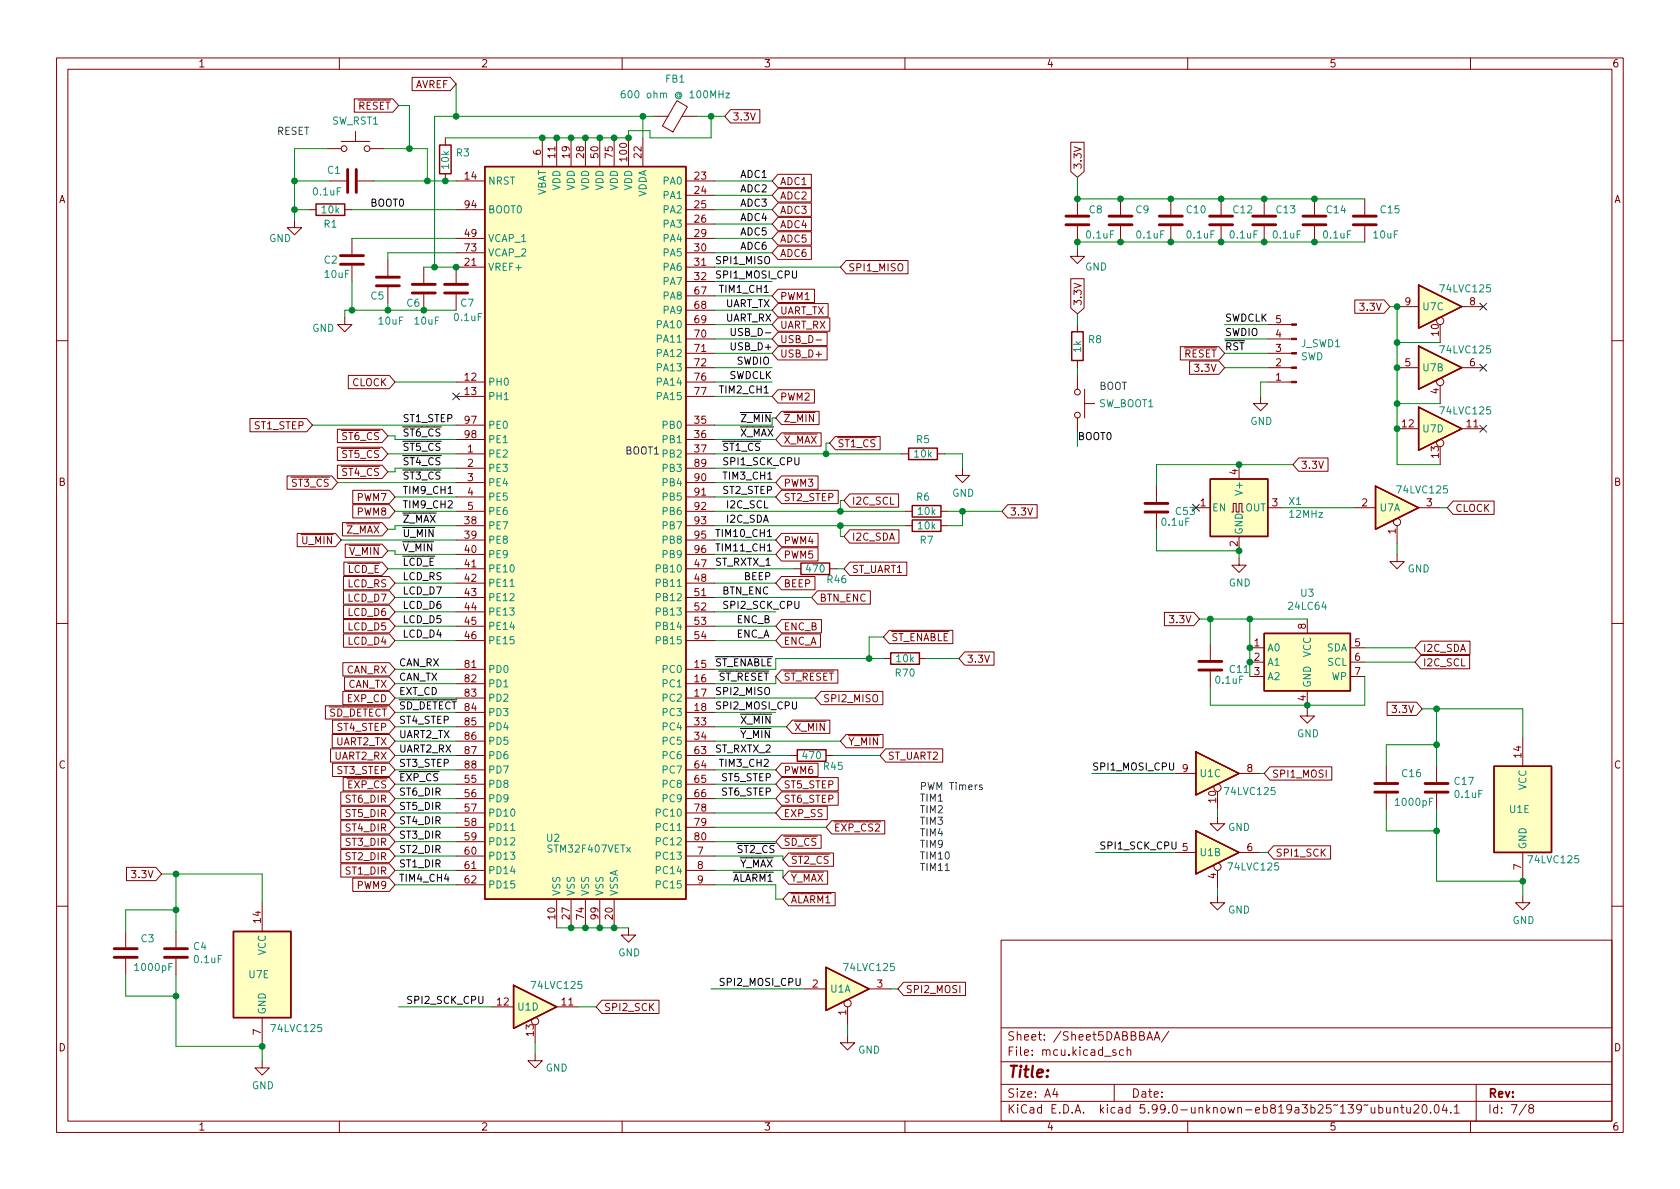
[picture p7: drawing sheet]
<svg xmlns="http://www.w3.org/2000/svg" width="297mm" height="210mm" viewBox="0 0 297 210" stroke-linecap="round" stroke-linejoin="round" font-family="sans-serif">
<defs><g id="words">
<text font-size="2.8" fill="#840000" x="178" y="190.6">Title:</text>
<g font-size="2.1" fill="#840000">
<text x="178" y="184">Sheet: /Sheet5DABBBAA/</text>
<text x="178" y="186.7">File: mcu.kicad_sch</text>
<text x="178" y="196.9">KiCad E.D.A. kicad 5.99.0-unknown-eb819a3b25~139~ubuntu20.04.1</text>
<text x="178" y="194.1">Size: A4</text>
<text x="200" y="194.1">Date:</text>
<text x="263" y="194.1">Rev:</text>
<text x="263" y="196.9">Id: 7/8</text>
</g>
<g font-size="1.8" fill="#840000">
<text x="35" y="11.9">1</text>
<text x="85" y="11.9">2</text>
<text x="135" y="11.9">3</text>
<text x="185" y="11.9">4</text>
<text x="235" y="11.9">5</text>
<text x="285" y="11.9">6</text>
<text x="73.3" y="15.6">AVREF</text>
<text x="61.9" y="19.4">~{RESET}</text>
<text x="129.5" y="21.3">3.3V</text>
<text x="95.6" y="27.4" transform="rotate(-90 95.6 27.4)">6</text>
<text x="98.2" y="27.9" transform="rotate(-90 98.2 27.9)">11</text>
<text x="100.7" y="27.9" transform="rotate(-90 100.7 27.9)">19</text>
<text x="103.3" y="27.9" transform="rotate(-90 103.3 27.9)">28</text>
<text x="105.8" y="27.9" transform="rotate(-90 105.8 27.9)">50</text>
<text x="108.3" y="27.9" transform="rotate(-90 108.3 27.9)">75</text>
<text x="110.9" y="28.4" transform="rotate(-90 110.9 28.4)">100</text>
<text x="113.4" y="27.9" transform="rotate(-90 113.4 27.9)">22</text>
<text x="10.3" y="35.9">A</text>
<text x="82.2" y="31.7">14</text>
<text x="122.8" y="31.7">23</text>
<text x="122.8" y="34.3">24</text>
<text x="137.9" y="35.3">ADC2</text>
<text x="137.9" y="32.7">ADC1</text>
<text x="191.2" y="30" transform="rotate(-90 191.2 30)">3.3V</text>
<text x="285.3" y="35.9">A</text>
<text x="82.2" y="41.9">49</text>
<text x="82.2" y="36.8">94</text>
<text x="122.8" y="36.8">25</text>
<text x="122.8" y="39.4">26</text>
<text x="122.8" y="41.9">29</text>
<text x="137.9" y="40.3">ADC4</text>
<text x="137.9" y="37.8">ADC3</text>
<text x="82.2" y="47">21</text>
<text x="82.2" y="44.4">73</text>
<text x="122.8" y="44.4">30</text>
<text x="122.8" y="47">31</text>
<text x="137.9" y="42.9">ADC5</text>
<text x="137.9" y="45.4">ADC6</text>
<text x="149.9" y="48">SPI1_MISO</text>
<text x="122.8" y="49.5">32</text>
<text x="122.8" y="52.1">67</text>
<text x="137.9" y="53">PWM1</text>
<text x="248.4" y="54">9</text>
<text x="259.9" y="54">8</text>
<text x="122.8" y="54.6">68</text>
<text x="122.8" y="57.1">69</text>
<text x="122.8" y="59.7">70</text>
<text x="137.9" y="58.1">UART_RX</text>
<text x="137.9" y="55.6">UART_TX</text>
<text x="191.2" y="54.2" transform="rotate(-90 191.2 54.2)">3.3V</text>
<text x="225.6" y="59.7">4</text>
<text x="225.6" y="57.1">5</text>
<text x="240.8" y="54.9">3.3V</text>
<text x="254.4" y="59.3" transform="rotate(-90 254.4 59.3)">10</text>
<text x="122.8" y="62.2">71</text>
<text x="122.8" y="64.8">72</text>
<text x="137.9" y="60.7">USB_D-</text>
<text x="137.9" y="63.2">USB_D+</text>
<text x="207.9" y="63.2">~{RESET}</text>
<text x="211.6" y="65.7">3.3V</text>
<text x="225.6" y="64.8">2</text>
<text x="225.6" y="62.2">3</text>
<text x="248.4" y="64.8">5</text>
<text x="259.9" y="64.8">6</text>
<text x="62.2" y="68.3">CLOCK</text>
<text x="82.2" y="67.3">12</text>
<text x="82.2" y="69.8">13</text>
<text x="122.8" y="67.3">76</text>
<text x="122.8" y="69.8">77</text>
<text x="137.9" y="70.8">PWM2</text>
<text x="225.6" y="67.3">1</text>
<text x="254.4" y="69.6" transform="rotate(-90 254.4 69.6)">4</text>
<text x="45.1" y="75.9">ST1_STEP</text>
<text x="59.2" y="77.8">~{ST6_CS}</text>
<text x="82.2" y="74.9">97</text>
<text x="82.2" y="77.5">98</text>
<text x="122.8" y="74.9">35</text>
<text x="122.8" y="77.5">36</text>
<text x="247.9" y="75.6">12</text>
<text x="259.4" y="75.6">11</text>
<text x="59.2" y="81">~{ST5_CS}</text>
<text x="82.7" y="80">1</text>
<text x="82.7" y="82.5">2</text>
<text x="122.8" y="80">37</text>
<text x="122.8" y="82.5">89</text>
<text x="148" y="79.1">~{ST1_CS}</text>
<text x="218.8" y="83.9" transform="rotate(-90 218.8 83.9)">4</text>
<text x="229.9" y="82.9">3.3V</text>
<text x="254.4" y="80.9" transform="rotate(-90 254.4 80.9)">13</text>
<text x="10.3" y="85.9">B</text>
<text x="50.3" y="86.1">~{ST3_CS}</text>
<text x="59.2" y="84.2">~{ST4_CS}</text>
<text x="63.2" y="88.6">PWM7</text>
<text x="82.7" y="85.1">3</text>
<text x="82.7" y="87.6">4</text>
<text x="122.8" y="85.1">90</text>
<text x="122.8" y="87.6">91</text>
<text x="138.5" y="88.6">ST2_STEP</text>
<text x="138.5" y="86.1">PWM3</text>
<text x="150.6" y="89.2">I2C_SCL</text>
<text x="212.2" y="89.5">1</text>
<text x="224.9" y="89.5">3</text>
<text x="240.8" y="89.5">2</text>
<text x="252.2" y="89.5">3</text>
<text x="285.3" y="85.9">B</text>
<text x="59.9" y="94.3">~{Z_MAX}</text>
<text x="63.2" y="91.1">PWM8</text>
<text x="82.2" y="92.7">38</text>
<text x="82.2" y="95.2">39</text>
<text x="82.7" y="90.2">5</text>
<text x="122.8" y="90.2">92</text>
<text x="122.8" y="92.7">93</text>
<text x="122.8" y="95.2">95</text>
<text x="150.6" y="95.6">I2C_SDA</text>
<text x="178.5" y="91.1">3.3V</text>
<text x="246.8" y="94.4" transform="rotate(-90 246.8 94.4)">1</text>
<text x="257.2" y="90.5">CLOCK</text>
<text x="52.1" y="96.2">~{U_MIN}</text>
<text x="60.1" y="101.3">~{LCD_E}</text>
<text x="60.5" y="98.1">~{V_MIN}</text>
<text x="82.2" y="97.8">40</text>
<text x="82.2" y="100.3">41</text>
<text x="122.8" y="100.3">47</text>
<text x="122.8" y="97.8">96</text>
<text x="138.5" y="98.8">PWM5</text>
<text x="138.5" y="96.2">PWM4</text>
<text x="150.6" y="101.3">ST_UART1</text>
<text x="218.8" y="96.6" transform="rotate(-90 218.8 96.6)">2</text>
<text x="61.4" y="103.8">LCD_RS</text>
<text x="61.6" y="106.4">LCD_D7</text>
<text x="82.2" y="102.9">42</text>
<text x="82.2" y="105.4">43</text>
<text x="82.2" y="107.9">44</text>
<text x="122.8" y="102.9">48</text>
<text x="122.8" y="105.4">51</text>
<text x="122.8" y="107.9">52</text>
<text x="138.5" y="103.8">BEEP</text>
<text x="144.8" y="106.4">BTN_ENC</text>
<text x="61.6" y="108.9">LCD_D6</text>
<text x="61.6" y="111.5">LCD_D5</text>
<text x="82.2" y="110.5">45</text>
<text x="82.2" y="113">46</text>
<text x="122.8" y="110.5">53</text>
<text x="122.8" y="113">54</text>
<text x="138.5" y="111.5">ENC_B</text>
<text x="157.5" y="113.4">~{ST_ENABLE}</text>
<text x="207.1" y="110.2">3.3V</text>
<text x="230.9" y="111.2" transform="rotate(-90 230.9 111.2)">8</text>
<text x="61.2" y="119.1">CAN_RX</text>
<text x="61.6" y="114">LCD_D4</text>
<text x="82.2" y="118.1">81</text>
<text x="122.8" y="118.1">15</text>
<text x="138.5" y="114">ENC_A</text>
<text x="170.9" y="117.2">3.3V</text>
<text x="221.8" y="114.3">1</text>
<text x="221.8" y="116.8">2</text>
<text x="221.8" y="119.4">3</text>
<text x="239.5" y="114.3">5</text>
<text x="239.5" y="116.8">6</text>
<text x="239.5" y="119.4">7</text>
<text x="251.5" y="115.3">I2C_SDA</text>
<text x="251.5" y="117.8">I2C_SCL</text>
<text x="61.4" y="124.2">EXP_CD</text>
<text x="61.4" y="121.6">CAN_TX</text>
<text x="82.2" y="120.6">82</text>
<text x="82.2" y="123.2">83</text>
<text x="82.2" y="125.7">84</text>
<text x="122.8" y="120.6">16</text>
<text x="122.8" y="123.2">17</text>
<text x="122.8" y="125.7">18</text>
<text x="145.5" y="124.2">SPI2_MISO</text>
<text x="230.9" y="123.9" transform="rotate(-90 230.9 123.9)">4</text>
<text x="56.6" y="126.7">~{SD_DETECT}</text>
<text x="59.4" y="131.8">UART2_TX</text>
<text x="59.7" y="129.2">ST4_STEP</text>
<text x="82.2" y="128.3">85</text>
<text x="82.2" y="130.8">86</text>
<text x="122.8" y="128.3">33</text>
<text x="122.8" y="130.8">34</text>
<text x="140.4" y="129.2">~{X_MIN}</text>
<text x="149.9" y="131.8">~{Y_MIN}</text>
<text x="246.5" y="126.1">3.3V</text>
<text x="10.3" y="135.9">C</text>
<text x="59.2" y="134.3">UART2_RX</text>
<text x="59.7" y="136.9">ST3_STEP</text>
<text x="82.2" y="133.3">87</text>
<text x="82.2" y="135.9">88</text>
<text x="122.8" y="133.3">63</text>
<text x="122.8" y="135.9">64</text>
<text x="138.5" y="136.9">PWM6</text>
<text x="156.9" y="134.3">ST_UART2</text>
<text x="209.1" y="136.5">9</text>
<text x="220.5" y="136.5">8</text>
<text x="224.9" y="137.5">SPI1_MOSI</text>
<text x="269" y="133.9" transform="rotate(-90 269 133.9)">14</text>
<text x="285.3" y="135.9">C</text>
<text x="60.2" y="139.4">~{EXP_CS}</text>
<text x="61.2" y="141.9">ST6_DIR</text>
<text x="82.2" y="138.4">55</text>
<text x="82.2" y="141">56</text>
<text x="82.2" y="143.5">57</text>
<text x="122.8" y="138.4">65</text>
<text x="122.8" y="141">66</text>
<text x="122.8" y="143.5">78</text>
<text x="138.5" y="139.4">ST5_STEP</text>
<text x="138.5" y="141.9">ST6_STEP</text>
<text x="215" y="141.9" transform="rotate(-90 215 141.9)">10</text>
<text x="61.2" y="149.6">ST3_DIR</text>
<text x="61.2" y="147">ST4_DIR</text>
<text x="61.2" y="144.5">ST5_DIR</text>
<text x="82.2" y="146">58</text>
<text x="82.2" y="148.6">59</text>
<text x="122.8" y="146">79</text>
<text x="122.8" y="148.6">80</text>
<text x="138.5" y="144.5">EXP_SS</text>
<text x="138.5" y="149.6">~{SD_CS}</text>
<text x="147.4" y="147">~{EXP_CS2}</text>
<text x="23.6" y="155.3">3.3V</text>
<text x="61.2" y="152.1">ST2_DIR</text>
<text x="61.2" y="154.6">ST1_DIR</text>
<text x="82.2" y="151.1">60</text>
<text x="82.2" y="153.7">61</text>
<text x="123.3" y="151.1">7</text>
<text x="123.3" y="153.7">8</text>
<text x="139.8" y="152.7">~{ST2_CS}</text>
<text x="209.1" y="150.5">5</text>
<text x="215" y="155.4" transform="rotate(-90 215 155.4)">4</text>
<text x="220.5" y="150.5">6</text>
<text x="225.5" y="151.5">SPI1_SCK</text>
<text x="269" y="153.8" transform="rotate(-90 269 153.8)">7</text>
<text x="63.2" y="157.2">PWM9</text>
<text x="82.2" y="156.2">62</text>
<text x="123.3" y="156.2">9</text>
<text x="139.8" y="159.7">~{ALARM1}</text>
<text x="46.1" y="163.2" transform="rotate(-90 46.1 163.2)">14</text>
<text x="98.2" y="162.5" transform="rotate(-90 98.2 162.5)">10</text>
<text x="100.7" y="162.5" transform="rotate(-90 100.7 162.5)">27</text>
<text x="103.3" y="162.5" transform="rotate(-90 103.3 162.5)">74</text>
<text x="105.8" y="162.5" transform="rotate(-90 105.8 162.5)">99</text>
<text x="108.3" y="162.5" transform="rotate(-90 108.3 162.5)">20</text>
<text x="87.9" y="177.8">12</text>
<text x="99.3" y="177.8">11</text>
<text x="106.7" y="178.8">SPI2_SCK</text>
<text x="143.7" y="174.6">2</text>
<text x="149.6" y="179.5" transform="rotate(-90 149.6 179.5)">1</text>
<text x="155.1" y="174.6">3</text>
<text x="160.1" y="175.6">SPI2_MOSI</text>
<text x="10.3" y="185.9">D</text>
<text x="46.1" y="183" transform="rotate(-90 46.1 183)">7</text>
<text x="94.4" y="183.2" transform="rotate(-90 94.4 183.2)">13</text>
<text x="285.3" y="185.9">D</text>
<text x="35" y="199.9">1</text>
<text x="85" y="199.9">2</text>
<text x="135" y="199.9">3</text>
<text x="185" y="199.9">4</text>
<text x="235" y="199.9">5</text>
<text x="285" y="199.9">6</text>
</g>
<g font-size="1.8" fill="#008484">
<text x="111.1" y="17.4">600 ohm @ 100MHz</text>
<text x="117.7" y="14.6">FB1</text>
<text x="58.7" y="22">SW_RST1</text>
<text x="79.4" y="29.8" transform="rotate(-90 79.4 29.8)">10k</text>
<text x="80.7" y="27.7">R3</text>
<text x="55.5" y="34.5">0.1uF</text>
<text x="57.9" y="30.7">C1</text>
<text x="86.2" y="32.6">NRST</text>
<text x="96.5" y="34.8" transform="rotate(-90 96.5 34.8)">VBAT</text>
<text x="99.1" y="33.7" transform="rotate(-90 99.1 33.7)">VDD</text>
<text x="101.6" y="33.7" transform="rotate(-90 101.6 33.7)">VDD</text>
<text x="104.1" y="33.7" transform="rotate(-90 104.1 33.7)">VDD</text>
<text x="106.7" y="33.7" transform="rotate(-90 106.7 33.7)">VDD</text>
<text x="109.2" y="33.7" transform="rotate(-90 109.2 33.7)">VDD</text>
<text x="111.8" y="33.7" transform="rotate(-90 111.8 33.7)">VDD</text>
<text x="114.3" y="35" transform="rotate(-90 114.3 35)">VDDA</text>
<text x="117.3" y="32.6">PA0</text>
<text x="117.3" y="35.2">PA1</text>
<text x="56.9" y="37.7">10k</text>
<text x="57.3" y="40.3">R1</text>
<text x="86.2" y="37.7">BOOT0</text>
<text x="117.3" y="37.7">PA2</text>
<text x="117.3" y="40.3">PA3</text>
<text x="192.6" y="37.7">C8</text>
<text x="200.8" y="37.7">C9</text>
<text x="209.9" y="37.7">C10</text>
<text x="218.1" y="37.7">C12</text>
<text x="225.7" y="37.7">C13</text>
<text x="234.6" y="37.7">C14</text>
<text x="244.1" y="37.7">C15</text>
<text x="47.6" y="42.8">GND</text>
<text x="57.3" y="46.6">C2</text>
<text x="86.2" y="47.9">VREF+</text>
<text x="86.2" y="42.8">VCAP_1</text>
<text x="86.2" y="45.3">VCAP_2</text>
<text x="117.3" y="42.8">PA4</text>
<text x="117.3" y="45.3">PA5</text>
<text x="117.3" y="47.9">PA6</text>
<text x="191.8" y="47.8">GND</text>
<text x="192.2" y="42.2">0.1uF</text>
<text x="201.1" y="42.2">0.1uF</text>
<text x="210" y="42.2">0.1uF</text>
<text x="217.6" y="42.2">0.1uF</text>
<text x="225.2" y="42.2">0.1uF</text>
<text x="234.1" y="42.2">0.1uF</text>
<text x="242.9" y="42.2">10uF</text>
<text x="57.5" y="49.1">10uF</text>
<text x="65.6" y="53">C5</text>
<text x="117.3" y="50.4">PA7</text>
<text x="117.3" y="53">PA8</text>
<text x="254.9" y="51.7">74LVC125</text>
<text x="55.2" y="58.7">GND</text>
<text x="67" y="57.4">10uF</text>
<text x="71.9" y="54.2">C6</text>
<text x="73.4" y="57.4">10uF</text>
<text x="80.4" y="56.8">0.1uF</text>
<text x="81.5" y="54.2">C7</text>
<text x="116.4" y="58">PA10</text>
<text x="117.3" y="55.5">PA9</text>
<text x="251.6" y="54.9">U7C</text>
<text x="116.4" y="60.6">PA11</text>
<text x="116.4" y="63.1">PA12</text>
<text x="116.4" y="65.7">PA13</text>
<text x="191.1" y="62.3" transform="rotate(-90 191.1 62.3)">1k</text>
<text x="192.5" y="60.7">R8</text>
<text x="229.9" y="63.7">SWD</text>
<text x="230" y="61.4">J_SWD1</text>
<text x="251.6" y="65.7">U7B</text>
<text x="254.9" y="62.5">74LVC125</text>
<text x="86.2" y="68.2">PH0</text>
<text x="86.2" y="70.7">PH1</text>
<text x="116.4" y="68.2">PA14</text>
<text x="116.4" y="70.7">PA15</text>
<text x="86.2" y="75.8">PE0</text>
<text x="117.3" y="75.8">PB0</text>
<text x="194.2" y="72">SW_BOOT1</text>
<text x="221" y="75.1">GND</text>
<text x="251.6" y="76.4">U7D</text>
<text x="254.9" y="73.3">74LVC125</text>
<text x="86.2" y="80.9">PE2</text>
<text x="86.2" y="83.4">PE3</text>
<text x="86.2" y="78.4">PE1</text>
<text x="117.3" y="78.4">PB1</text>
<text x="117.3" y="80.9">PB2</text>
<text x="117.3" y="83.4">PB3</text>
<text x="161.7" y="80.9">10k</text>
<text x="162.1" y="78.4">R5</text>
<text x="86.2" y="86">PE4</text>
<text x="86.2" y="88.5">PE5</text>
<text x="117.3" y="86">PB4</text>
<text x="117.3" y="88.5">PB5</text>
<text x="162.1" y="88.5">R6</text>
<text x="168.3" y="87.8">GND</text>
<text x="219.7" y="87.2" transform="rotate(-90 219.7 87.2)">V+</text>
<text x="227.9" y="89.3">X1</text>
<text x="247.2" y="87.2">74LVC125</text>
<text x="86.2" y="93.6">PE7</text>
<text x="86.2" y="91.1">PE6</text>
<text x="117.3" y="91.1">PB6</text>
<text x="117.3" y="93.6">PB7</text>
<text x="162.4" y="93.6">10k</text>
<text x="162.4" y="91.1">10k</text>
<text x="205.5" y="93">0.1uF</text>
<text x="207.9" y="91.1">C53</text>
<text x="214.2" y="90.4">EN</text>
<text x="219.7" y="94.6" transform="rotate(-90 219.7 94.6)">GND</text>
<text x="220.2" y="90.4">OUT</text>
<text x="228.1" y="91.6">12MHz</text>
<text x="244" y="90.4">U7A</text>
<text x="86.2" y="96.1">PE8</text>
<text x="86.2" y="98.7">PE9</text>
<text x="86.2" y="101.2">PE10</text>
<text x="116.4" y="101.2">PB10</text>
<text x="117.3" y="96.1">PB8</text>
<text x="117.3" y="98.7">PB9</text>
<text x="142.7" y="101.2">470</text>
<text x="162.7" y="96.1">R7</text>
<text x="248.9" y="101.2">GND</text>
<text x="86.2" y="103.8">PE11</text>
<text x="86.2" y="106.3">PE12</text>
<text x="116.4" y="103.8">PB11</text>
<text x="116.4" y="106.3">PB12</text>
<text x="146.3" y="103.1">R46</text>
<text x="217.2" y="103.7">GND</text>
<text x="228" y="107.8">24LC64</text>
<text x="230" y="105.5">U3</text>
<text x="86.2" y="108.8">PE13</text>
<text x="86.2" y="111.4">PE14</text>
<text x="86.2" y="113.9">PE15</text>
<text x="116.4" y="108.8">PB13</text>
<text x="116.4" y="111.4">PB14</text>
<text x="116.4" y="113.9">PB15</text>
<text x="86.2" y="119">PD0</text>
<text x="117.3" y="119">PC0</text>
<text x="158.4" y="119.6">R70</text>
<text x="158.5" y="117.1">10k</text>
<text x="224" y="115.2">A0</text>
<text x="224" y="117.7">A1</text>
<text x="231.8" y="116.3" transform="rotate(-90 231.8 116.3)">VCC</text>
<text x="234.5" y="115.2">SDA</text>
<text x="234.7" y="117.7">SCL</text>
<text x="86.2" y="121.5">PD1</text>
<text x="86.2" y="124.1">PD2</text>
<text x="117.3" y="121.5">PC1</text>
<text x="117.3" y="124.1">PC2</text>
<text x="215" y="120.9">0.1uF</text>
<text x="224" y="120.3">A2</text>
<text x="231.8" y="121.7" transform="rotate(-90 231.8 121.7)">GND</text>
<text x="235.4" y="120.3">WP</text>
<text x="86.2" y="126.6">PD3</text>
<text x="86.2" y="129.2">PD4</text>
<text x="86.2" y="131.7">PD5</text>
<text x="117.3" y="126.6">PC3</text>
<text x="117.3" y="129.2">PC4</text>
<text x="117.3" y="131.7">PC5</text>
<text x="229.3" y="130.4">GND</text>
<text x="86.2" y="134.2">PD6</text>
<text x="86.2" y="136.8">PD7</text>
<text x="117.3" y="134.2">PC6</text>
<text x="117.3" y="136.8">PC7</text>
<text x="142" y="134.2">470</text>
<text x="145.7" y="136.1">R45</text>
<text x="212.2" y="137.4">U1C</text>
<text x="248" y="137.4">C16</text>
<text x="86.2" y="139.3">PD8</text>
<text x="86.2" y="141.9">PD9</text>
<text x="117.3" y="139.3">PC8</text>
<text x="117.3" y="141.9">PC9</text>
<text x="216.8" y="140.6">74LVC125</text>
<text x="246.9" y="142.5">1000pF</text>
<text x="257.2" y="138.8">C17</text>
<text x="257.3" y="141.1">0.1uF</text>
<text x="266.9" y="143.8">U1E</text>
<text x="269.9" y="139.7" transform="rotate(-90 269.9 139.7)">VCC</text>
<text x="86.2" y="144.4">PD10</text>
<text x="86.2" y="146.9">PD11</text>
<text x="86.2" y="149.5">PD12</text>
<text x="96.7" y="148.8">U2</text>
<text x="116.4" y="144.4">PC10</text>
<text x="116.4" y="146.9">PC11</text>
<text x="116.4" y="149.5">PC12</text>
<text x="217.1" y="146.9">GND</text>
<text x="86.2" y="152">PD13</text>
<text x="86.2" y="154.6">PD14</text>
<text x="97.1" y="150.7">STM32F407VETx</text>
<text x="116.4" y="152">PC13</text>
<text x="116.4" y="154.6">PC14</text>
<text x="212.2" y="151.4">U1B</text>
<text x="217.4" y="153.9">74LVC125</text>
<text x="269.9" y="150.2" transform="rotate(-90 269.9 150.2)">GND</text>
<text x="270.4" y="152.6">74LVC125</text>
<text x="86.2" y="157.1">PD15</text>
<text x="99.1" y="158.5" transform="rotate(-90 99.1 158.5)">VSS</text>
<text x="101.6" y="158.5" transform="rotate(-90 101.6 158.5)">VSS</text>
<text x="104.1" y="158.5" transform="rotate(-90 104.1 158.5)">VSS</text>
<text x="106.7" y="158.5" transform="rotate(-90 106.7 158.5)">VSS</text>
<text x="109.2" y="158.5" transform="rotate(-90 109.2 158.5)">VSSA</text>
<text x="116.4" y="157.1">PC15</text>
<text x="217.1" y="161.5">GND</text>
<text x="25" y="166.6">C3</text>
<text x="34.2" y="168">C4</text>
<text x="267.4" y="163.4">GND</text>
<text x="24.1" y="171.7">1000pF</text>
<text x="34.4" y="170.3">0.1uF</text>
<text x="44" y="173">U7E</text>
<text x="47" y="169" transform="rotate(-90 47 169)">VCC</text>
<text x="109.3" y="169.1">GND</text>
<text x="149.4" y="171.7">74LVC125</text>
<text x="47" y="179.4" transform="rotate(-90 47 179.4)">GND</text>
<text x="91.6" y="178.7">U1D</text>
<text x="94.2" y="174.9">74LVC125</text>
<text x="146.8" y="175.5">U1A</text>
<text x="48.2" y="182.5">74LVC125</text>
<text x="96.5" y="189.5">GND</text>
<text x="151.7" y="186.3">GND</text>
<text x="44.5" y="192.6">GND</text>
</g>
<g font-size="1.8" fill="#0000c2">
<text x="48.9" y="23.8">RESET</text>
<text x="194.3" y="68.9">BOOT</text>
<text x="110.5" y="80.4">BOOT1</text>
<text x="162.6" y="139.7">PWM Timers</text>
<text x="162.6" y="141.7">TIM1</text>
<text x="162.6" y="143.8">TIM2</text>
<text x="162.6" y="145.8">TIM3</text>
<text x="162.6" y="147.9">TIM4</text>
<text x="162.6" y="149.9">TIM9</text>
<text x="162.6" y="152">TIM10</text>
<text x="162.6" y="154">TIM11</text>
</g>
<g font-size="1.8">
<text x="130.8" y="34">ADC2</text>
<text x="130.8" y="31.5">ADC1</text>
<text x="65.4" y="36.5">BOOT0</text>
<text x="130.8" y="36.5">ADC3</text>
<text x="130.8" y="39.1">ADC4</text>
<text x="130.8" y="41.6">ADC5</text>
<text x="126.4" y="46.7">SPI1_MISO</text>
<text x="130.8" y="44.2">ADC6</text>
<text x="126.4" y="49.2">SPI1_MOSI_CPU</text>
<text x="127" y="51.8">TIM1_CH1</text>
<text x="128.3" y="56.9">UART_RX</text>
<text x="128.3" y="54.3">UART_TX</text>
<text x="128.9" y="59.4">USB_D-</text>
<text x="216.5" y="59.4">SWDIO</text>
<text x="216.5" y="56.9">SWDCLK</text>
<text x="128.9" y="61.9">USB_D+</text>
<text x="130.2" y="64.5">SWDIO</text>
<text x="216.5" y="61.9">~{RST}</text>
<text x="127" y="69.6">TIM2_CH1</text>
<text x="128.9" y="67">SWDCLK</text>
<text x="71.1" y="77.2">~{ST6_CS}</text>
<text x="71.1" y="74.6">ST1_STEP</text>
<text x="130.8" y="77.2">~{X_MAX}</text>
<text x="190.5" y="77.8">BOOT0</text>
<text x="71.1" y="79.7">~{ST5_CS}</text>
<text x="71.1" y="82.3">~{ST4_CS}</text>
<text x="127.6" y="79.7">~{ST1_CS}</text>
<text x="127.6" y="82.3">SPI1_SCK_CPU</text>
<text x="71.1" y="84.8">~{ST3_CS}</text>
<text x="71.1" y="89.9">TIM9_CH2</text>
<text x="71.1" y="87.3">TIM9_CH1</text>
<text x="127.6" y="87.3">ST2_STEP</text>
<text x="127.6" y="84.8">TIM3_CH1</text>
<text x="128.3" y="89.9">I2C_SCL</text>
<text x="71.1" y="95">~{U_MIN}</text>
<text x="71.1" y="92.4">~{Z_MAX}</text>
<text x="126.4" y="95">TIM10_CH1</text>
<text x="128.3" y="92.4">I2C_SDA</text>
<text x="71.1" y="100">~{LCD_E}</text>
<text x="71.1" y="97.5">~{V_MIN}</text>
<text x="126.4" y="100">ST_RXTX_1</text>
<text x="126.4" y="97.5">TIM11_CH1</text>
<text x="71.1" y="107.7">LCD_D6</text>
<text x="71.1" y="102.6">LCD_RS</text>
<text x="71.1" y="105.1">LCD_D7</text>
<text x="127.6" y="105.1">BTN_ENC</text>
<text x="127.6" y="107.7">SPI2_SCK_CPU</text>
<text x="131.4" y="102.6">BEEP</text>
<text x="71.1" y="110.2">LCD_D5</text>
<text x="71.1" y="112.7">LCD_D4</text>
<text x="130.2" y="112.7">ENC_A</text>
<text x="130.2" y="110.2">ENC_B</text>
<text x="70.5" y="117.8">CAN_RX</text>
<text x="70.5" y="122.9">EXT_CD</text>
<text x="70.5" y="125.4">~{SD_DETECT}</text>
<text x="70.5" y="120.4">CAN_TX</text>
<text x="126.4" y="122.9">SPI2_MISO</text>
<text x="126.4" y="125.4">SPI2_MOSI_CPU</text>
<text x="70.5" y="130.5">UART2_TX</text>
<text x="70.5" y="128">ST4_STEP</text>
<text x="130.8" y="130.5">~{Y_MIN}</text>
<text x="130.8" y="128">~{X_MIN}</text>
<text x="70.5" y="133.1">UART2_RX</text>
<text x="70.5" y="135.6">ST3_STEP</text>
<text x="126.4" y="133.1">ST_RXTX_2</text>
<text x="127" y="135.6">TIM3_CH2</text>
<text x="193" y="136.2">SPI1_MOSI_CPU</text>
<text x="70.5" y="140.7">ST6_DIR</text>
<text x="70.5" y="138.1">~{EXP_CS}</text>
<text x="70.5" y="143.2">ST5_DIR</text>
<text x="127.7" y="138.1">ST5_STEP</text>
<text x="127.7" y="140.7">ST6_STEP</text>
<text x="70.5" y="148.3">ST3_DIR</text>
<text x="70.5" y="145.8">ST4_DIR</text>
<text x="70.5" y="150.8">ST2_DIR</text>
<text x="70.5" y="155.9">TIM4_CH4</text>
<text x="70.5" y="153.4">ST1_DIR</text>
<text x="129.5" y="155.9">~{ALARM1} ~{Y_MAX}</text>
<text x="130.2" y="150.8">~{ST2_CS}</text>
<text x="130.8" y="153.4">~{Y_MAX}</text>
<text x="194.3" y="150.2">SPI1_SCK_CPU</text>
<text x="71.8" y="177.5">SPI2_SCK_CPU</text>
<text x="127" y="174.3">SPI2_MOSI_CPU</text>
</g>
<g font-size="1.8" fill="#008400">
<text x="130.8" y="74.6">~{Z_MIN}~{Z_MIN}</text>
<text x="138.5" y="78.4">~{X_MAX}</text>
<text x="126.4" y="117.8">~{ST_ENABLE}</text>
<text x="217.5" y="119">C11</text>
<text x="127" y="120.4">~{ST_RESET}~{ST_RESET}</text>
</g>
</g></defs>
<g fill="none" stroke="#840000" stroke-width=".18">
<path d="M10 10.2h277v190.1h-277zM12 12.2h273v186.1h-273zM60 10.2v2M62.6 17.5h6.9l1 1.2-1 1.1h-6.9zM72.9 13.7h6.7l1 1.2-1 1.1h-6.7zM110 10.2v2M119.7 17.8l1.8 1.1-2.5 4.4-1.9-1zM129.2 19.4h5.2v2.3h-5.2l-1.1-1.1zM160 10.2v2M210 10.2v2M260 10.2v2M52.1 39v1.3h1.2l-1.2 1.2-1.3-1.2h1.3"/>
<path d="M54.6 37.1h1.3M57.8 26.3h2.5M58.4 32h2.8M60.3 25h5.1M61 37.1h1.2M62.9 23.2v1.8M63.2 32h2.8M65.4 26.3h2.5M78.7 24.4v1.2M78.7 30.7v1.3M80.6 37.1h5.1M80.6 32h5.1"/>
<path d="M95.9 24.4v5.1M98.4 24.4v5.1M101 24.4v5.1M103.5 24.4v5.1M106 24.4v5.1M108.6 24.4v5.1M111.1 24.4v5.1M113.7 24.4v5.1M115.6 20.6h2.5M120.6 20.6h2.6M121.3 37.1h5.1M121.3 32h5.1"/>
<path d="M121.3 34.5h5.1M121.3 39.6h5.1M137.5 38.4h6v2.4h-6l-1-1.2zM137.5 33.4h6v2.3h-6l-1-1.2zM137.5 30.8h6v2.4h-6l-1-1.2zM137.5 35.9h6v2.4h-6l-1-1.2zM189.3 25.2h2.4v5.1l-1.2 1.1-1.2-1.1zM190.5 35.2v2.8M190.5 40v2.8M198.1 35.2v2.8M198.1 40v2.8M207 35.2v2.8"/>
<path d="M207 40v2.8M215.9 35.2v2.8M215.9 40v2.8M223.5 35.2v2.8M223.5 40v2.8M232.4 35.2v2.8M232.4 40v2.8M241.3 35.2v2.8M241.3 40v2.8M61 56.1v1.3h1.2l-1.2 1.3-1.3-1.3h1.3M62.2 42.2v2.8M62.2 47v2.8"/>
<path d="M68.6 46v2.8M68.6 50.8v2.8M74.9 47.2v2.8M74.9 52.1v2.8M80.6 52.1v2.8M80.6 42.2h5.1M80.6 44.7h5.1M85.7 47.2h-5.1v2.8M121.3 57.4h5.1M121.3 59.9h5.1M121.3 47.2h5.1M121.3 42.2h5.1"/>
<path d="M121.3 44.7h5.1M121.3 49.8h5.1M121.3 52.3h5.1M121.3 54.9h5.1M137.5 56.2h9.2v2.4h-9.2l-1-1.2zM137.5 58.8h8.7v2.3h-8.7l-1-1.2zM137.5 53.7h8.9v2.3h-8.9l-1-1.1zM137.5 51.1h6.5v2.4h-6.5l-1-1.2zM137.5 41h6v2.3h-6l-1-1.1zM137.5 43.5h6v2.4h-6l-1-1.2zM149.6 46.1h10.9v2.3h-10.9l-1-1.2zM189.3 49.3h2.4v5.2l-1.2 1-1.2-1z"/>
<path d="M190.5 44.1v1.2h1.3l-1.3 1.3-1.3-1.3h1.3M190.5 57.4v1.3M224.2 57.4h4.2M224.2 59.9h4.2M239.5 53h5.2l1 1.2-1 1.2h-5.2zM247 54.2h3.8M254.6 57.4v3.2M258.4 54.2h3.9M10 60.2h2M44.2 74h10l1 1.2-1 1.2h-10zM59.7 75.9h7.9l1 1.2-1 1.2h-7.9zM59.7 79.1h7.9l1 1.2-1 1.1h-7.9z"/>
<path d="M61.6 66.4h7.2l1 1.2-1 1.1h-7.2zM80.6 67.6h5.1M80.6 70.1h5.1M80.6 75.2h5.1M80.6 77.7h5.1M121.3 62.5h5.1M121.3 65h5.1M121.3 67.6h5.1M121.3 70.1h5.1M121.3 75.2h5.1M121.3 77.7h5.1M137.5 68.9h6.5v2.4h-6.5l-1-1.2z"/>
<path d="M137.5 61.3h8.7v2.4h-8.7l-1-1.2zM138.2 72.7h6.6v2.4h-6.6l-1-1.2zM138.2 76.5h7v2.4h-7l-1-1.2zM144.3 60.1h1M147.7 77.2h7.9v2.3h-7.9l-1-1.1zM190.5 63.7v1.3M190.5 66.3v2.5M190.5 73.9v2.5M191.8 71.4h1.7M191.8 68.8v5.1M208.7 61.3h6.8l1 1.2-1 1.2h-6.8zM210.3 63.8h5.2l1 1.2-1 1.2h-5.2z"/>
<path d="M222.9 70.1v1.3h1.3l-1.3 1.2-1.3-1.2h1.3M224.2 62.5h4.2M224.2 65h4.2M224.2 67.6h4.2M247 65h3.8M247 75.8h3.8M254.6 68.2v3.2M254.6 79v3.2M258.4 65h3.9M258.4 75.8h3.9M285 60.2h2M50.8 84.2h7.9l1 1.1-1 1.2h-7.9z"/>
<path d="M52.5 94.3h6.8l1 1.2-1 1.2h-6.8zM59.7 82.3h7.9l1 1.1-1 1.2h-7.9zM60.6 92.4h7l1 1.2-1 1.2h-7zM60.8 99.4h6.8l1 1.2-1 1.2h-6.8zM61 96.2h6.6l1 1.2-1 1.2h-6.6zM62.4 89.2h6.4l1 1.2-1 1.2h-6.4zM62.4 86.7h6.4l1 1.2-1 1.2h-6.4zM80.6 93h5.1M80.6 90.4h5.1M80.6 80.3h5.1M80.6 82.8h5.1M80.6 85.3h5.1"/>
<path d="M80.6 95.5h5.1M80.6 87.9h5.1M80.6 98h5.1M121.3 93h5.1M121.3 90.4h5.1M121.3 80.3h5.1M121.3 82.8h5.1M121.3 85.3h5.1M121.3 95.5h5.1M121.3 87.9h5.1M121.3 98h5.1M138.2 96.9h6.4v2.3h-6.4l-1-1.2z"/>
<path d="M138.2 94.3h6.4v2.4h-6.4l-1-1.2zM138.2 86.7h10v2.4h-10l-1-1.2zM138.2 84.2h6.4v2.3h-6.4l-1-1.2zM150.2 99.4h10.1v2.4h-10.1l-1-1.2zM150.2 93.7h8.7v2.3h-8.7l-1-1.1zM150.2 87.3h8.7v2.4h-8.7l-1-1.2zM159.4 80.3h1.3M160 93h1.3M160 90.4h1.3M165.7 80.3h1.3M166.4 93h1.2M166.4 90.4h1.2"/>
<path d="M170.2 82.8v1.3h1.2l-1.2 1.2-1.3-1.2h1.3M178.2 89.2h5.2v2.4h-5.2l-1-1.2zM204.5 86v2.8M204.5 90.8v2.8M211.5 89.8h2.5M217.8 90.5h.3v-1.5h.5v1.5h.5v-1.5h.5v1.5h.2M219.1 98.7v1.2h1.2l-1.2 1.3-1.3-1.3h1.3M219.1 82.2v2.5M219.1 94.9v2.5M224.2 89.8h2.5M229.6 81h5.2v2.3h-5.2l-1-1.1zM239.4 89.8h3.8"/>
<path d="M247 98v1.3h1.3l-1.3 1.3-1.3-1.3h1.3M247 93v3.1M250.8 89.8h3.8M256.9 88.6h7.3v2.4h-7.3l-1-1.2zM10 110.2h2M60.6 117.2h8.2l1 1.2-1 1.1h-8.2zM60.7 107h8.1l1 1.2-1 1.2h-8.1zM60.7 112.1h8.1l1 1.2-1 1.2h-8.1zM60.7 101.9h8.1l1 1.2-1 1.2h-8.1zM60.7 104.5h8.1l1 1.2-1 1.1h-8.1zM60.7 109.6h8.1l1 1.1-1 1.2h-8.1zM60.9 119.7h7.9l1 1.2-1 1.2h-7.9z"/>
<path d="M80.6 100.6h5.1M80.6 118.4h5.1M80.6 103.1h5.1M80.6 105.7h5.1M80.6 108.2h5.1M80.6 110.7h5.1M80.6 113.3h5.1M121.3 100.6h5.1M121.3 118.4h5.1M121.3 103.1h5.1M121.3 105.7h5.1M121.3 108.2h5.1"/>
<path d="M121.3 110.7h5.1M121.3 113.3h5.1M138.2 118.5h9.9v2.3h-9.9l-1-1.2zM138.2 112.1h6.9v2.4h-6.9l-1-1.2zM138.2 109.6h7v2.3h-7l-1-1.2zM138.2 101.9h5.9v2.4h-5.9l-1-1.2zM140.3 100.6h1.3M144.5 104.5h9.4v2.3h-9.4l-1-1.1zM146.7 100.6h1.3M156.2 116.5h1.3M157.2 111.5h11.3v2.3h-11.3l-1-1.2zM162.6 116.5h1.2"/>
<path d="M170.6 115.3h5.2v2.3h-5.2l-1.1-1.1zM205.9 108.3h5.2l1 1.2-1 1.1h-5.2zM214 113.9v2.8M214 118.7v2.8M221 114.5h2.5M221 117.1h2.5M221 119.6h2.5M231.1 109.5v2.5M238.8 114.5h2.5M238.8 117.1h2.5M238.8 119.6h2.5M251.2 113.4h8.7v2.3h-8.7l-1-1.2z"/>
<path d="M251.2 115.9h8.6v2.4h-8.6l-1-1.2zM285 110.2h2M57.5 124.8h11.3l1 1.2-1 1.2h-11.3zM58.4 132.4h10.4l1 1.2-1 1.2h-10.4zM58.7 129.9h10.1l1 1.2-1 1.1h-10.1zM58.8 127.3h10l1 1.2-1 1.2h-10zM58.8 135h10l1 1.1-1 1.2h-10zM60.6 122.3h8.2l1 1.1-1 1.2h-8.2zM60.7 137.5h8.1l1 1.2-1 1.2h-8.1zM80.6 133.6h5.1M80.6 120.9h5.1M80.6 123.4h5.1"/>
<path d="M80.6 126h5.1M80.6 128.5h5.1M80.6 131.1h5.1M80.6 138.7h5.1M80.6 136.1h5.1M121.3 133.6h5.1M121.3 120.9h5.1M121.3 123.4h5.1M121.3 126h5.1M121.3 128.5h5.1M121.3 131.1h5.1M121.3 138.7h5.1"/>
<path d="M121.3 136.1h5.1M138.2 137.5h10v2.4h-10l-1-1.2zM138.2 135h6.4v2.3h-6.4l-1-1.2zM139.7 133.6h1.3M140.1 127.3h6.6v2.4h-6.6l-1-1.2zM145.2 122.3h10.9v2.3h-10.9l-1.1-1.2zM146 133.6h1.3M149.6 129.9h6.5v2.3h-6.5l-1-1.1zM156.6 132.4h10.1v2.4h-10.1l-1-1.2zM207.6 136.8h3.9M215.3 139.9v3.2M219.1 136.8h3.8"/>
<path d="M224.5 135.6h11v2.3h-11l-1-1.1zM231.1 125.3v1.3h1.3l-1.3 1.3-1.2-1.3h1.2M231.1 122.2v2.5M245.1 135.5v2.8M245.3 124.2h5.1l1.1 1.1-1.1 1.2h-5.1zM254 135.5v2.8M269.2 130.4v5.1M22.4 153.4h5.2l1 1.2-1 1.1h-5.2zM46.4 159.6v5.1M60.3 147.7h8.5l1 1.1-1 1.2h-8.5zM60.3 150.2h8.5l1 1.2-1 1.2h-8.5zM60.3 152.7h8.5l1 1.2-1 1.2h-8.5z"/>
<path d="M60.3 140h8.5l1 1.2-1 1.2h-8.5zM60.3 145.1h8.5l1 1.2-1 1.2h-8.5zM60.3 142.6h8.5l1 1.2-1 1.1h-8.5zM62.4 155.3h6.4l1 1.2-1 1.1h-6.4zM80.6 141.2h5.1M80.6 143.8h5.1M80.6 146.3h5.1M80.6 148.8h5.1M80.6 151.4h5.1M80.6 153.9h5.1M80.6 156.5h5.1M98.4 159v5.1"/>
<path d="M101 159v5.1M103.5 159v5.1M106 159v5.1M108.6 159v5.1M121.3 141.2h5.1M121.3 143.8h5.1M121.3 146.3h5.1M121.3 148.8h5.1M121.3 151.4h5.1M121.3 153.9h5.1M121.3 156.5h5.1M138.2 140h10v2.4h-10l-1-1.2z"/>
<path d="M138.2 142.6h8.1v2.3h-8.1l-1-1.1zM138.2 147.7h7v2.3h-7l-1-1.2zM139.4 154h6.9v2.4h-6.9l-1-1.2zM139.4 150.8h8v2.4h-8l-1-1.2zM139.4 157.8h8.3v2.4h-8.3l-1-1.2zM147.1 145.1h9.3v2.4h-9.3l-1.1-1.2zM207.6 150.7h3.9M215.3 144.4v1.3h1.2l-1.2 1.2-1.3-1.2h1.3M215.3 158.4v1.2h1.2l-1.2 1.3-1.3-1.3h1.3M215.3 153.9v3.2M219.1 150.7h3.8M225.2 149.6h10.1v2.3h-10.1l-1-1.2z"/>
<path d="M245.1 140.3v2.8M254 140.3v2.8M269.2 158.4v1.2h1.3l-1.3 1.3-1.2-1.3h1.2M269.2 150.7v5.1M10 160.2h2M22.2 164.7v2.8M22.2 169.5v2.8M31.1 164.7v2.8M31.1 169.5v2.8M46.4 180v5M87 178h3.8M98.4 178h3.8"/>
<path d="M106.4 176.9h10.1v2.3h-10.1l-1-1.2zM111.1 164.1v1.2h1.3l-1.3 1.3-1.2-1.3h1.2M142.2 174.9h3.8M149.9 178v3.2M153.7 174.9h3.8M159.8 173.7h10.9v2.3h-10.9l-1.1-1.1zM177 166.3h108v32h-108zM285 160.2h2M46.4 187.6v1.2h1.2l-1.2 1.3-1.3-1.3h1.3M60 198.3v2M94.6 186.3v1.3h1.3l-1.3 1.2-1.3-1.2h1.3M94.6 181.2v3.2"/>
<path d="M110 198.3v2M149.9 183.1v1.3h1.2l-1.2 1.3-1.3-1.3h1.3M160 198.3v2M177 194.8h108M177 191.8h108M177 187.8h108M177 181.8h108M186.5 192.5l-.4 1h1M186.9 193v1M197 191.8v3M197.3 185.7l-.4-.1-.2 .2 .1 .3 .5 .1v.4h-.6M198.6 185.7l-.4-.1-.3 .3v.4l.2 .3h.5"/>
<path d="M199.3 185.8l.2-.2 .4 .1v.9M199.3 185.1v1.5M202.8 183.9l.5-1.5 .5 1.5M202.9 183.5h.7M204.1 183.9l.5-1.5 .5 1.5M204.2 183.5h.7M206.6 182.4l-1.2 1.9M210 198.3v2M243.8 195.9l.4-.1 .3 .3v.4l-.1 .3h-.6M243.8 195.3v1.5M245.1 195.8l.1 1h.4l.2-.1M245.8 195.8v1"/>
<path d="M246.5 196l.2-.2 .4 .1v.9M246.5 195.8v1M247.6 195.8h.6M247.9 195.3v1.3l.3 .2M248.7 195.8l.1 1h.3l.3-.1M249.4 195.8v1M250 195.5l.6-.2 .2 .2 .1 .3-1 1h1M251.6 195.4l.2-.1a.81 .81 0 0 1 .6 .7 .81 .81 0 0 1-.3 .8h-.2a.81 .81 0 0 1-.5-.6 .81 .81 0 0 1 .2-.8zM252.9 196.7v.1M253.8 195.4l.1-.1a.81 .81 0 0 1 .6 .7 .81 .81 0 0 1-.3 .8h-.1a.81 .81 0 0 1-.6-.6 .81 .81 0 0 1 .3-.8zM255.4 195.3l-.4 1h.9M255.7 195.8v1"/>
<path d="M256.5 196.7v.1M257.1 195.8l.5-.5v1.5M257.1 196.8h.9M260 198.3v2M261 191.8v6.5M269.9 195.3l-1.3 1.9M270.6 196l-.3-.3 .1-.2 .2-.2 .4 .1 .2 .2-.1 .2-.7 .2-.1 .3v.2l.3 .3h.4l.2-.3-.1-.4-.2-.1"/>
<circle cx="60.8" cy="26.3" r=".51"/>
<circle cx="64.9" cy="26.3" r=".51"/>
<circle cx="254.6" cy="56.8" r=".63"/>
<circle cx="190.5" cy="69.3" r=".51"/>
<circle cx="190.5" cy="73.4" r=".51"/>
<circle cx="254.6" cy="78.4" r=".63"/>
<circle cx="254.6" cy="67.6" r=".63"/>
<circle cx="247" cy="92.3" r=".63"/>
<circle cx="215.3" cy="139.3" r=".63"/>
<circle cx="215.3" cy="153.3" r=".63"/>
<circle cx="149.9" cy="177.4" r=".63"/>
<circle cx="94.6" cy="180.6" r=".63"/>
</g>
<g fill="none" stroke="#840000" stroke-width=".25">
<path d="M55.9 36.1h5.1v2h-5.1zM77.7 25.6h2.1v5.1h-2.1zM85.7 29.5h35.6v129.5h-35.6zM189.5 58.7h2v5h-2zM250.8 50.4l7.6 3.8-7.6 3.8zM160.7 79.2h5v2.1h-5zM250.8 72l7.6 3.8-7.6 3.8zM250.8 61.2l7.6 3.8-7.6 3.8zM141.6 99.6h5.1v2h-5.1zM161.3 91.9h5.1v2.1h-5.1zM161.3 89.4h5.1v2h-5.1zM214 84.7h10.2v10.2h-10.2z"/>
<path d="M243.2 86l7.6 3.8-7.6 3.8zM157.5 115.4h5.1v2.1h-5.1zM223.5 112h15.3v10.2h-15.3zM141 132.6h5v2h-5zM211.5 133l7.6 3.8-7.6 3.8zM264.2 135.5h10.1v15.2h-10.1zM211.5 146.9l7.6 3.8-7.6 3.9zM41.3 164.7h10.1v15.3h-10.1zM90.8 174.2l7.6 3.8-7.6 3.9zM146 171.1l7.7 3.8-7.7 3.8z"/>
</g>
<g fill="none" stroke="#840000" stroke-width=".51">
<path d="M61.5 30v4M63 30v4M188.5 39.7h4M188.5 38.2h4M196.1 39.7h4.1M196.1 38.2h4.1M205 39.7h4M205 38.2h4M213.9 39.7h4M213.9 38.2h4M221.5 39.7h4.1M221.5 38.2h4.1"/>
<path d="M230.4 39.7h4M230.4 38.2h4M239.3 39.7h4M239.3 38.2h4M60.2 46.7h4.1M60.2 45.2h4.1M66.5 50.5h4.1M66.5 49h4.1M72.9 51.8h4.1M72.9 50.3h4.1M78.6 51.8h4.1M78.6 50.3h4.1"/>
<path d="M202.4 90.5h4.1M202.4 89h4.1M212 118.5h4M212 117h4M243.1 138.6h4M252 138.6h4M243.1 140.1h4M252 140.1h4M20.2 169.3h4.1M20.2 167.8h4.1M29.1 169.3h4M29.1 167.8h4"/>
</g>
<g fill="#840000" stroke="#840000" stroke-width=".18">
<path d="M228.4 57.3h.8v.2h-.8z"/>
<path d="M228.4 59.8h.8v.3h-.8z"/>
<path d="M228.4 62.4h.8v.2h-.8z"/>
<path d="M228.4 64.9h.8v.2h-.8z"/>
<path d="M228.4 67.4h.8v.3h-.8z"/>
</g>
<g fill="#ffffc2" stroke="#ffffc2" stroke-width=".18">
<path d="M211.5 146.9l7.6 3.8-7.6 3.9z"/>
<path d="M223.5 112h15.3v10.2h-15.3z"/>
<path d="M211.5 133l7.6 3.8-7.6 3.8z"/>
<path d="M41.3 164.7h10.1v15.3h-10.1z"/>
<path d="M146 171.1l7.7 3.8-7.7 3.8z"/>
<path d="M214 84.7h10.2v10.2h-10.2z"/>
<path d="M250.8 72l7.6 3.8-7.6 3.8z"/>
<path d="M243.2 86l7.6 3.8-7.6 3.8z"/>
<path d="M250.8 61.2l7.6 3.8-7.6 3.8z"/>
<path d="M250.8 50.4l7.6 3.8-7.6 3.8z"/>
<path d="M85.7 29.5h35.6v129.5h-35.6z"/>
<path d="M264.2 135.5h10.1v15.2h-10.1z"/>
<path d="M90.8 174.2l7.6 3.8-7.6 3.9z"/>
</g>
<path d="M110.4 16l-.3 .1a.85 .85 0 0 0 0 1.2l.4-.1 .1-.4-.3-.3-.4 .1-.1 .2M128.3 16.5h.7l-.7 .8h.7M90.2 103.7h.7M90.3 146.9h.7" fill="none" stroke="#008484" stroke-width=".18"/>
<path d="M135.1 51.7h.7M135.3 58.9h1M135.1 69.5h.7M79.2 87.3h.8M135.7 94.9h.7M135.7 97.4h.7M135.8 84.7h.7" fill="none" stroke="#000" stroke-width=".18"/>
<path d="M173.6 138.9l-.3-.1-.1 .2v.2l.4 .1v.3h-.4" fill="none" stroke="#0000c2" stroke-width=".18"/>
<g fill="none" stroke="#008400" stroke-width=".18">
<path d="M70.5 18.7h1.9v7.6M80.6 14.9v5.7M52.1 32h6.3M52.1 37.1h2.5M57.8 26.3h-5.7v12.7M62.2 37.1h18.4M66 32h14.6M67.9 26.3h7.7v5.7M113.7 20.6v3.8M115.6 20.6h-38.8v26.6M123.2 20.6h4.9M125.7 20.6v3.8h-10.8v-1.3h-3.8v1.3h-32.4"/>
<path d="M126.4 32h10.1M126.4 37.1h10.1M126.4 34.5h10.1M126.4 39.6h10.1M190.5 31.4v3.8h50.8M62.2 49.8v5.1M62.2 42.2h18.4M68.6 53.6v1.3M74.9 47.2h5.7M80.6 54.9h-19.6v1.2M80.6 44.7h-12v1.3M126.4 59.9h10.1"/>
<path d="M126.4 57.4h10.1M126.4 47.2h22.2M126.4 54.9h10.1M126.4 42.2h10.1M126.4 44.7h10.1M126.4 49.8h10.1M126.4 52.3h10.1M190.5 55.5v1.9M216.5 59.9h7.7M216.5 57.4h7.7M241.3 42.8h-50.8v1.3M245.7 54.2h1.3v28h7.6"/>
<path d="M55.2 75.2h25.4M68.6 77.1h1.2v.6h10.8M69.8 67.6h10.8M126.4 65h10.1M126.4 77.7h10.8M126.4 75.2h10.1M126.4 70.1h10.1M126.4 67.6h10.1M126.4 62.5h10.1M146 78.4v1.9M190.5 65v1.3M190.5 76.4v2.6"/>
<path d="M216.5 65h7.7M216.5 62.5h7.7M224.2 67.6h-1.3v2.5M247 60.6h7.6M247 71.4h7.6M59.7 85.3h20.9M60.3 95.5h20.3M68.6 97.4h1.2v.6h10.8M68.6 80.3h12M69.8 90.4h10.8M69.8 87.9h10.8M80.6 93h-10.8v.6h-1.2"/>
<path d="M80.6 82.8h-10.8v.6h-1.2M126.4 90.4h33.6M126.4 93h33.6M126.4 85.3h10.8M126.4 95.5h10.8M126.4 87.9h10.8M126.4 98h10.8M126.4 82.8h10.8M126.4 80.3h33M148.6 93v1.9h.6M149.2 88.5h-.6v1.9M167 80.3h3.2v2.5"/>
<path d="M167.6 90.4h9.6M170.2 90.4v2.6h-2.6M204.5 93.6v3.8h14.6v1.3M226.7 89.8h12.7M228.6 82.2h-24.1v3.8M247 96.1v1.9M254.6 89.8h1.3M68.6 100.6h12M69.8 103.1h10.8M69.8 108.2h10.8M69.8 110.7h10.8M69.8 113.3h10.8"/>
<path d="M69.8 118.4h10.8M69.8 105.7h10.8M126.4 100.6h13.9M126.4 103.1h10.8M126.4 108.2h10.8M126.4 110.7h10.8M126.4 113.3h10.8M126.4 118.4h10.8M126.4 105.7h17.1M137.2 116.5h19M148 100.6h1.2M156.2 112.6h-2.5v3.9"/>
<path d="M163.8 116.5h5.7M212.1 109.5h19M214 109.5v4.4M221 109.5v7.6M241.3 119.6v5.1h-27.3v-3.2M241.3 117.1h8.9M241.3 114.5h8.9M69.8 138.7h10.8M69.8 136.1h10.8M69.8 133.6h10.8M69.8 123.4h10.8M69.8 131.1h10.8"/>
<path d="M69.8 128.5h10.8M69.8 126h10.8M69.8 120.9h10.8M126.4 138.7h10.8M126.4 136.1h10.8M126.4 133.6h13.3M126.4 123.4h17.7M126.4 131.1h22.2M126.4 128.5h12.7M126.4 126h10.8M126.4 120.9h10.8M147.3 133.6h8.3"/>
<path d="M193 136.8h14.6M222.9 136.8h.6M231.1 124.7v.6M251.5 125.3h17.7v5.1M254 125.3v10.2M254 131.7h-8.9v3.8M28.6 154.6h17.8v5M31.1 154.6v10.1M69.8 151.4h10.8M69.8 153.9h10.8M69.8 156.5h10.8M69.8 148.8h10.8"/>
<path d="M69.8 146.3h10.8M69.8 143.8h10.8M69.8 141.2h10.8M126.4 151.4h12v.6M126.4 153.9h12v1.3M126.4 156.5h10.8v2.5h1.2M126.4 148.8h10.8M126.4 146.3h19.6M126.4 143.8h10.8M126.4 141.2h10.8M193.7 150.7h13.9M215.3 143.1v1.3"/>
<path d="M215.3 157.1v1.3M222.9 150.7h1.3M245.1 143.1v3.8h8.9M254 143.1v12.7h15.2v2.6M22.2 172.3v3.8h8.9M31.1 172.3v12.7h15.3v2.6M31.1 160.9h-8.9v3.8M70.5 178h16.5M98.4 164.1h12.7M102.2 178h3.2M125.7 174.9h16.5M157.5 174.9h1.2"/>
<path d="M94.6 184.4v1.9M149.9 181.2v1.9"/>
</g>
<path d="M261.6 53.6l1.3 1.2M262.9 53.6l-1.3 1.2M80 69.5l1.3 1.2M81.3 69.5l-1.3 1.2M261.6 64.4l1.3 1.2M261.6 75.2l1.3 1.2M262.9 64.4l-1.3 1.2M262.9 75.2l-1.3 1.2M210.8 89.2l1.3 1.2M212.1 89.2l-1.3 1.2" fill="none" stroke="#000084" stroke-width=".18"/>
<g fill="#008400" stroke="#008400" stroke-width=".18">
<circle cx="207" cy="35.2" r=".51"/>
<circle cx="207" cy="42.8" r=".51"/>
<circle cx="190.5" cy="35.2" r=".51"/>
<circle cx="190.5" cy="42.8" r=".51"/>
<circle cx="198.1" cy="42.8" r=".51"/>
<circle cx="198.1" cy="35.2" r=".51"/>
<circle cx="146.1" cy="80.3" r=".51"/>
<circle cx="148.6" cy="90.4" r=".51"/>
<circle cx="148.6" cy="93" r=".51"/>
<circle cx="153.7" cy="116.5" r=".51"/>
<circle cx="170.2" cy="90.4" r=".51"/>
<circle cx="52.1" cy="32" r=".51"/>
<circle cx="52.1" cy="37.1" r=".51"/>
<circle cx="72.4" cy="26.3" r=".51"/>
<circle cx="74.9" cy="54.9" r=".51"/>
<circle cx="76.8" cy="47.2" r=".51"/>
<circle cx="80.6" cy="47.2" r=".51"/>
<circle cx="101" cy="24.4" r=".51"/>
<circle cx="103.5" cy="24.4" r=".51"/>
<circle cx="106" cy="24.4" r=".51"/>
<circle cx="108.6" cy="24.4" r=".51"/>
<circle cx="113.7" cy="20.6" r=".51"/>
<circle cx="111.1" cy="24.4" r=".51"/>
<circle cx="125.7" cy="20.6" r=".51"/>
<circle cx="101" cy="164.1" r=".51"/>
<circle cx="103.5" cy="164.1" r=".51"/>
<circle cx="106" cy="164.1" r=".51"/>
<circle cx="108.6" cy="164.1" r=".51"/>
<circle cx="62.2" cy="54.9" r=".51"/>
<circle cx="68.6" cy="54.9" r=".51"/>
<circle cx="78.7" cy="32" r=".51"/>
<circle cx="80.6" cy="20.6" r=".51"/>
<circle cx="75.6" cy="32" r=".51"/>
<circle cx="95.9" cy="24.4" r=".51"/>
<circle cx="98.4" cy="24.4" r=".51"/>
<circle cx="31.1" cy="176.1" r=".51"/>
<circle cx="31.1" cy="154.6" r=".51"/>
<circle cx="31.1" cy="160.9" r=".51"/>
<circle cx="46.4" cy="185" r=".51"/>
<circle cx="214" cy="109.5" r=".51"/>
<circle cx="219.1" cy="97.4" r=".51"/>
<circle cx="221" cy="109.5" r=".51"/>
<circle cx="221" cy="117.1" r=".51"/>
<circle cx="231.1" cy="124.7" r=".51"/>
<circle cx="221" cy="114.5" r=".51"/>
<circle cx="223.5" cy="35.2" r=".51"/>
<circle cx="223.5" cy="42.8" r=".51"/>
<circle cx="215.9" cy="35.2" r=".51"/>
<circle cx="215.9" cy="42.8" r=".51"/>
<circle cx="232.4" cy="42.8" r=".51"/>
<circle cx="247" cy="65" r=".51"/>
<circle cx="232.4" cy="35.2" r=".51"/>
<circle cx="254" cy="146.9" r=".51"/>
<circle cx="254" cy="125.3" r=".51"/>
<circle cx="254" cy="131.7" r=".51"/>
<circle cx="269.2" cy="155.8" r=".51"/>
<circle cx="247" cy="54.2" r=".51"/>
<circle cx="247" cy="60.6" r=".51"/>
<circle cx="219.1" cy="82.2" r=".51"/>
<circle cx="247" cy="71.4" r=".51"/>
<circle cx="247" cy="75.8" r=".51"/>
</g>
<use href="#words"/>
</svg>
